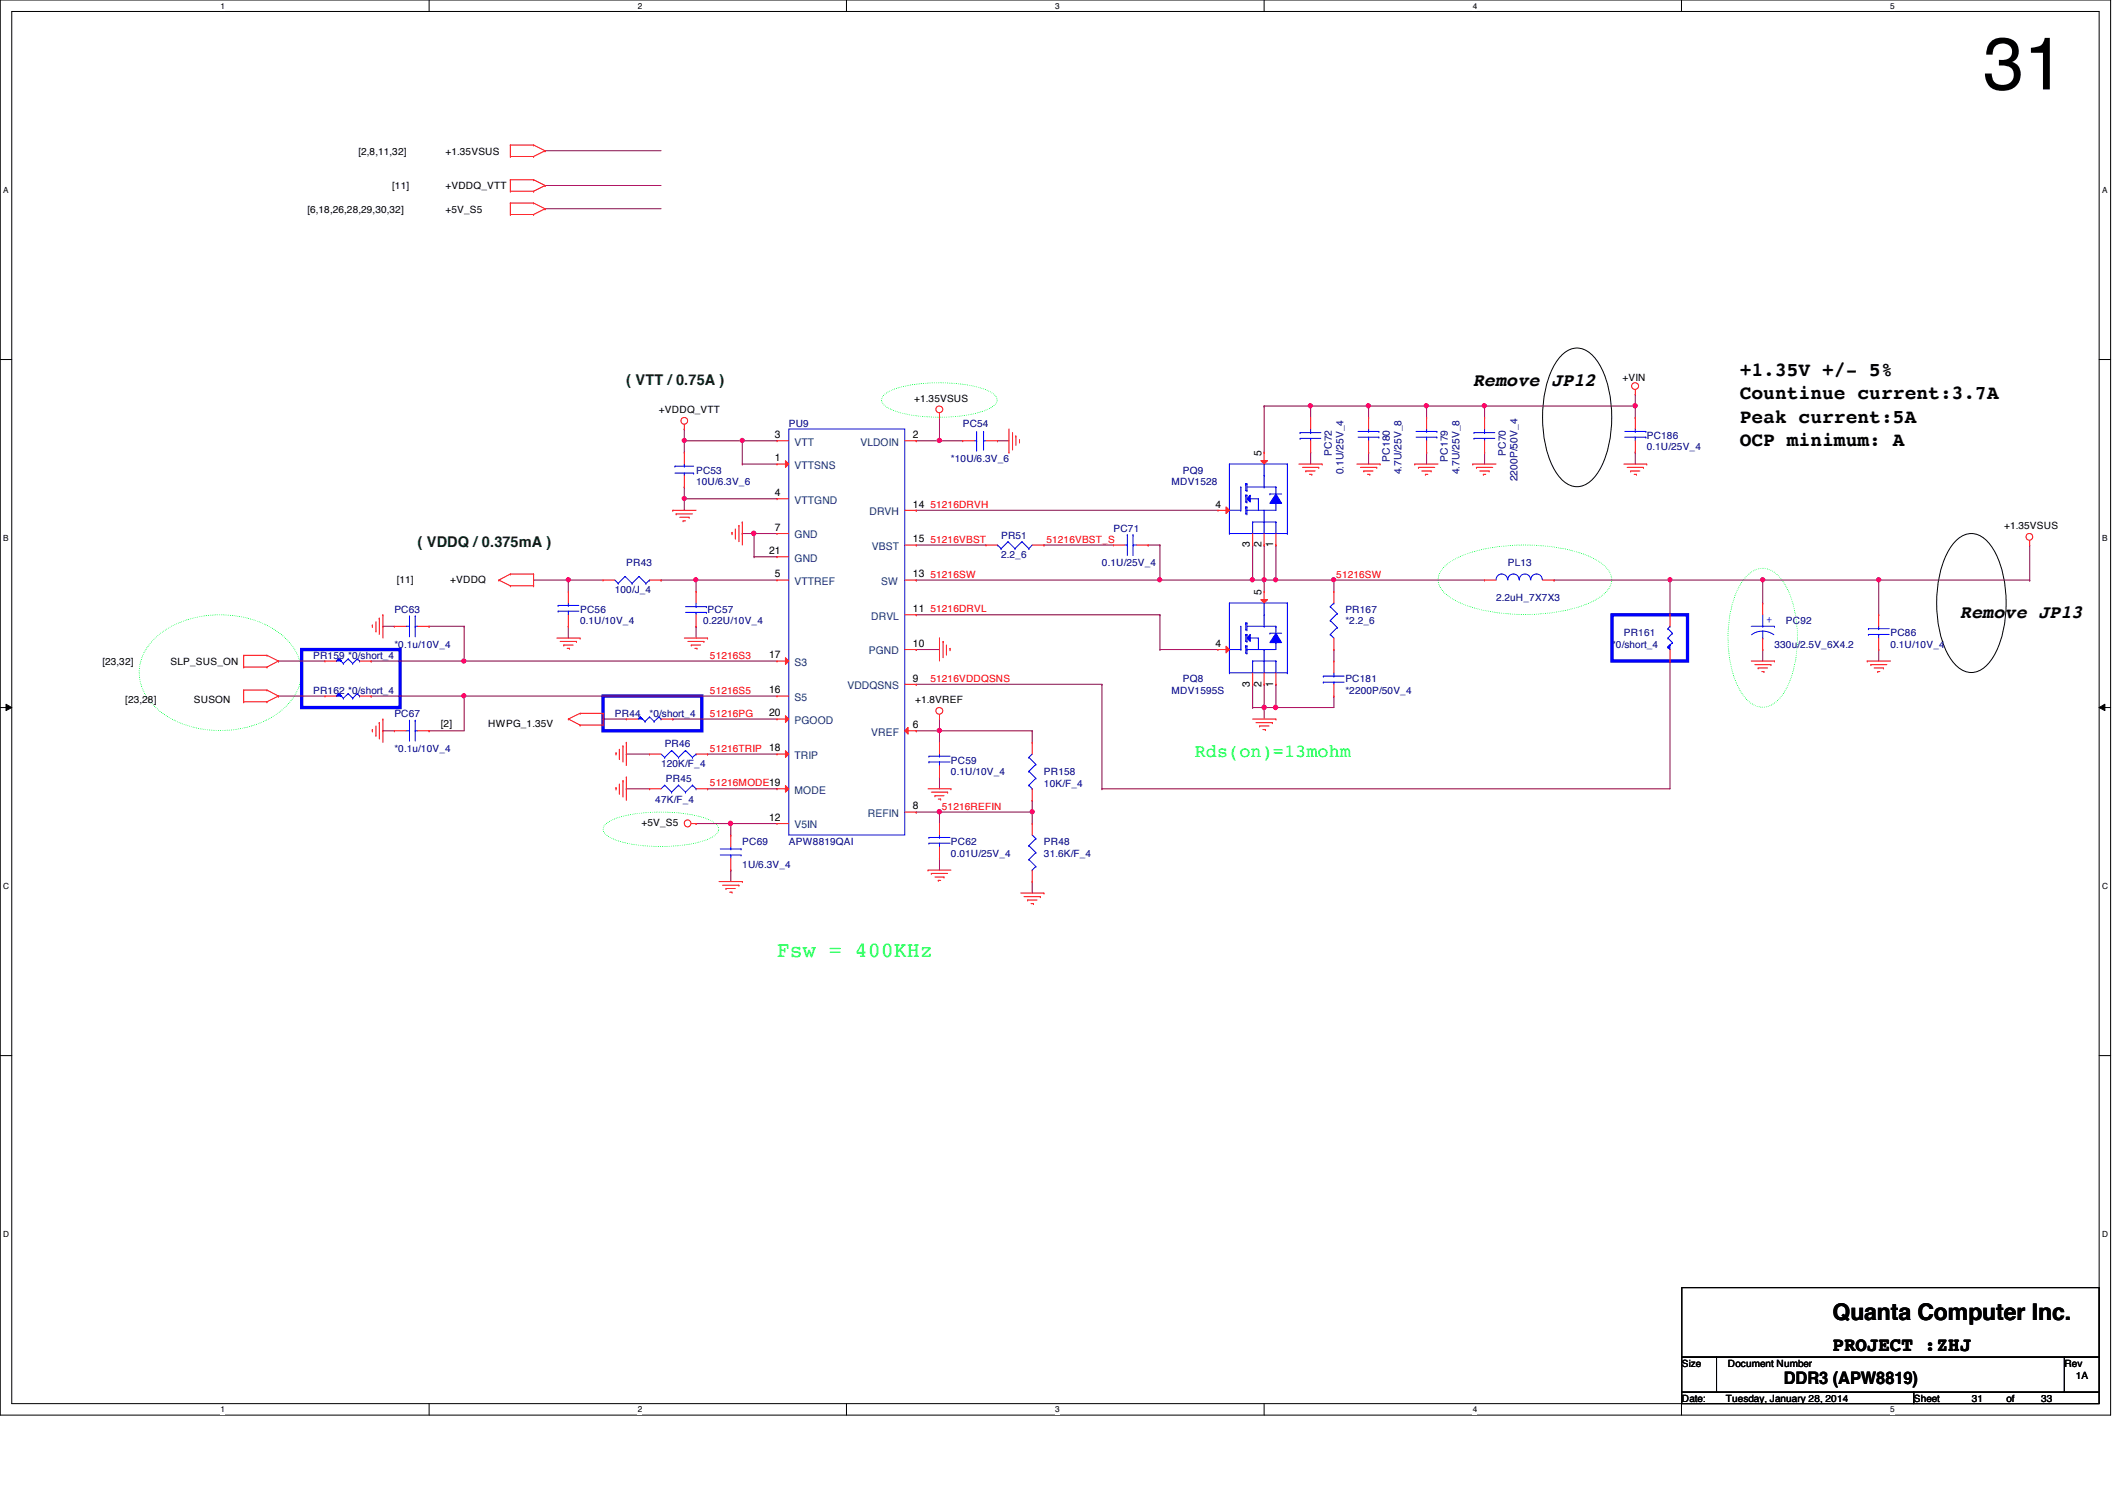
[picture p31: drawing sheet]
<svg xmlns="http://www.w3.org/2000/svg" width="297mm" height="210mm" viewBox="0 0 297 210" stroke-linecap="round" stroke-linejoin="round" font-family="sans-serif">
<defs><g id="words">
<text font-size="10.4" x="278" y="12.5">31</text>
<text font-size="3.2" x="256.9" y="185">Quanta Computer Inc.</text>
<text font-size="3" fill="#00ff40" x="108.9" y="134.1">Fsw = 400KHz</text>
<g font-size="2.8">
<text x="243.9" y="52.7">+1.35V +/- 5%</text>
<text x="243.9" y="56">Countinue current:3.7A</text>
<text x="243.9" y="59.2">Peak current:5A</text>
<text x="243.9" y="62.4">OCP minimum: A</text>
<text x="256.9" y="189.3">PROJECT :ZHJ</text>
</g>
<g font-size="2.6">
<text x="206.5" y="54.1">Remove JP12</text>
<text x="274.7" y="86.7">Remove JP13</text>
</g>
<text font-size="2.6" fill="#00ff40" x="167.5" y="106.1">Rds(on)=13mohm</text>
<text font-size="2.4" x="250.1" y="193.9">DDR3 (APW8819)</text>
<g font-size="2.1" fill="#004000">
<text x="87.8" y="53.9">( VTT / 0.75A )</text>
<text x="58.5" y="76.7">( VDDQ / 0.375mA )</text>
</g>
<g font-size="1.5">
<text x="108.6" y="64.6">1</text>
<text x="108.6" y="61.4">3</text>
<text x="128" y="61.4">2</text>
<text x="176.8" y="63.9" transform="rotate(-90 176.8 63.9)">5</text>
<text x="108.6" y="69.5">4</text>
<text x="128" y="71.1">14</text>
<text x="170.4" y="71.1">4</text>
<text x="107.8" y="77.6">21</text>
<text x="108.6" y="74.4">7</text>
<text x="128" y="76">15</text>
<text x="175.2" y="76.7" transform="rotate(-90 175.2 76.7)">3</text>
<text x="176.8" y="76.7" transform="rotate(-90 176.8 76.7)">2</text>
<text x="178.5" y="76.7" transform="rotate(-90 178.5 76.7)">1</text>
<text x="108.6" y="80.9">5</text>
<text x="128" y="80.9">13</text>
<text x="176.8" y="83.4" transform="rotate(-90 176.8 83.4)">5</text>
<text x="128" y="85.8">11</text>
<text x="107.8" y="92.2">17</text>
<text x="128" y="90.6">10</text>
<text x="128" y="95.5">9</text>
<text x="170.4" y="90.6">4</text>
<text x="107.8" y="100.4">20</text>
<text x="107.8" y="97.2">16</text>
<text x="175.2" y="96.2" transform="rotate(-90 175.2 96.2)">3</text>
<text x="176.8" y="96.2" transform="rotate(-90 176.8 96.2)">2</text>
<text x="178.5" y="96.2" transform="rotate(-90 178.5 96.2)">1</text>
<text x="128" y="102">6</text>
<text x="128" y="113.4">8</text>
<text x="107.8" y="115">12</text>
</g>
<g font-size="1.5" fill="#004080">
<text x="111.4" y="65.7">VTTSNS</text>
<text x="111.4" y="62.4">VTT</text>
<text x="120.6" y="62.4">VLDOIN</text>
<text x="111.4" y="70.6">VTTGND</text>
<text x="111.4" y="75.4">GND</text>
<text x="121.9" y="72.2">DRVH</text>
<text x="122.2" y="77">VBST</text>
<text x="111.4" y="82">VTTREF</text>
<text x="111.4" y="78.7">GND</text>
<text x="123.5" y="82">SW</text>
<text x="122.1" y="86.8">DRVL</text>
<text x="111.4" y="93.3">S3</text>
<text x="121.8" y="91.7">PGND</text>
<text x="111.4" y="101.4">PGOOD</text>
<text x="111.4" y="98.2">S5</text>
<text x="118.8" y="96.6">VDDQSNS</text>
<text x="111.4" y="106.3">TRIP</text>
<text x="122.1" y="103.1">VREF</text>
<text x="111.4" y="111.2">MODE</text>
<text x="111.4" y="116.1">V5IN</text>
<text x="121.7" y="114.5">REFIN</text>
</g>
<g font-size="1.4">
<text x="50.2" y="21.7">[2,8,11,32]</text>
<text x="62.4" y="21.7">+1.35VSUS</text>
<text x="43.1" y="29.8">[6,18,26,28,29,30,32]</text>
<text x="55" y="26.5">[11]</text>
<text x="62.4" y="26.5">+VDDQ_VTT</text>
<text x="62.4" y="29.8">+5V_S5</text>
<text x="227.5" y="53.3">+VIN</text>
<text x="92.4" y="57.9">+VDDQ_VTT</text>
<text x="128.1" y="56.3">+1.35VSUS</text>
<text x="280.9" y="74.2">+1.35VSUS</text>
<text x="55.6" y="81.7">[11]</text>
<text x="63.1" y="81.7">+VDDQ</text>
<text x="14.3" y="93.2">[23,32]</text>
<text x="23.9" y="93.2">SLP_SUS_ON</text>
<text x="17.6" y="98.6">[23,28]</text>
<text x="27.2" y="98.6">SUSON</text>
<text x="61.8" y="101.8">[2]</text>
<text x="68.4" y="101.8">HWPG_1.35V</text>
<text x="128.3" y="98.6">+1.8VREF</text>
<text x="89.9" y="115.8">+5V_S5</text>
<text x="235.8" y="191.5">Size</text>
<text x="242.2" y="191.5">Document Number</text>
<text x="289.4" y="191.5">Rev</text>
<text x="235.8" y="196.4">Date:</text>
<text x="241.9" y="196.4">Tuesday, January 28, 2014</text>
<text x="268.3" y="196.4">Sheet</text>
<text x="276.4" y="196.4">31</text>
<text x="281.3" y="196.4">of</text>
<text x="286.1" y="196.4">33</text>
<text x="291" y="193.2">1A</text>
</g>
<g font-size="1.4" fill="#000080">
<text x="110.6" y="59.9">PU9</text>
<text x="135" y="59.9">PC54</text>
<text x="133.3" y="64.7">*10U/6.3V_6</text>
<text x="186.7" y="63.9" transform="rotate(-90 186.7 63.9)">PC72</text>
<text x="194.8" y="64.7" transform="rotate(-90 194.8 64.7)">PC180</text>
<text x="202.9" y="64.7" transform="rotate(-90 202.9 64.7)">PC179</text>
<text x="211.1" y="63.9" transform="rotate(-90 211.1 63.9)">PC70</text>
<text x="230.8" y="61.5">PC186</text>
<text x="230.8" y="63.1">0.1U/25V_4</text>
<text x="97.6" y="66.4">PC53</text>
<text x="97.6" y="68">10U/6.3V_6</text>
<text x="164.2" y="68">MDV1528</text>
<text x="165.8" y="66.4">PQ9</text>
<text x="188.3" y="66.5" transform="rotate(-90 188.3 66.5)">0.1U/25V_4</text>
<text x="196.5" y="66.5" transform="rotate(-90 196.5 66.5)">4.7U/25V_8</text>
<text x="204.6" y="66.5" transform="rotate(-90 204.6 66.5)">4.7U/25V_8</text>
<text x="212.7" y="67.4" transform="rotate(-90 212.7 67.4)">2200P/50V_4</text>
<text x="140.3" y="75.5">PR51</text>
<text x="156.1" y="74.5">PC71</text>
<text x="86.2" y="83.1">100/J_4</text>
<text x="87.8" y="79.4">PR43</text>
<text x="140.3" y="78.2">2.2_6</text>
<text x="154.5" y="79.4">0.1U/25V_4</text>
<text x="211.4" y="79.4">PL13</text>
<text x="55.3" y="85.9">PC63</text>
<text x="81.3" y="85.9">PC56</text>
<text x="81.3" y="87.5">0.1U/10V_4</text>
<text x="98.5" y="87.5">0.22U/10V_4</text>
<text x="99.2" y="85.9">PC57</text>
<text x="188.6" y="85.9">PR167</text>
<text x="188.6" y="87.5">*2.2_6</text>
<text x="209.7" y="84.2">2.2uH_7X7X3</text>
<text x="227.6" y="89.1">PR161</text>
<text x="250.4" y="87.5">PC92</text>
<text x="265" y="89.1">PC86</text>
<text x="43.9" y="92.4">PR159 *0/short_4</text>
<text x="55.3" y="90.8">*0.1u/10V_4</text>
<text x="165.8" y="95.6">PQ8</text>
<text x="188.6" y="95.6">PC181</text>
<text x="226" y="90.8">*0/short_4</text>
<text x="248.7" y="90.8">330u/2.5V_6X4.2</text>
<text x="265" y="90.8">0.1U/10V_4</text>
<text x="43.9" y="97.2">PR162 *0/short_4</text>
<text x="55.3" y="100.5">PC67</text>
<text x="86.2" y="100.5">PR44</text>
<text x="91.1" y="100.5">*0/short_4</text>
<text x="164.2" y="97.2">MDV1595S</text>
<text x="188.6" y="97.2">*2200P/50V_4</text>
<text x="55.3" y="105.4">*0.1u/10V_4</text>
<text x="92.7" y="107.5">120K/F_4</text>
<text x="93.2" y="104.7">PR46</text>
<text x="133.3" y="107">PC59</text>
<text x="91.9" y="112.5">47K/F_4</text>
<text x="93.3" y="109.6">PR45</text>
<text x="133.3" y="108.6">0.1U/10V_4</text>
<text x="146.3" y="108.6">PR158</text>
<text x="146.3" y="110.2">10K/F_4</text>
<text x="104.1" y="118.4">PC69</text>
<text x="110.6" y="118.4">APW8819QAI</text>
<text x="133.3" y="118.4">PC62</text>
<text x="146.3" y="118.4">PR48</text>
<text x="104.1" y="121.6">1U/6.3V_4</text>
<text x="133.3" y="120">0.01U/25V_4</text>
<text x="146.3" y="120">31.6K/F_4</text>
</g>
<g font-size="1.4" fill="#f00">
<text x="130.4" y="71.2">51216DRVH</text>
<text x="130.4" y="76">51216VBST</text>
<text x="146.7" y="76">51216VBST_S</text>
<text x="130.4" y="80.9">51216SW</text>
<text x="187.3" y="80.9">51216SW</text>
<text x="130.4" y="85.8">51216DRVL</text>
<text x="99.5" y="92.3">51216S3</text>
<text x="130.4" y="95.5">51216VDDQSNS</text>
<text x="99.5" y="97.2">51216S5</text>
<text x="99.5" y="100.4">51216PG</text>
<text x="99.5" y="105.3">51216TRIP 18</text>
<text x="99.5" y="110.2">51216MODE19</text>
<text x="132" y="113.5">51216REFIN</text>
</g>
<text font-size="1.4" fill="#00f" x="247.6" y="87.3">+</text>
<g font-size="1.2">
<text x="30.9" y="1.2">1</text>
<text x="89.4" y="1.2">2</text>
<text x="147.9" y="1.2">3</text>
<text x="206.5" y="1.2">4</text>
<text x="265" y="1.2">5</text>
<text x=".5" y="27.1">A</text>
<text x="294.7" y="27.1">A</text>
<text x=".5" y="75.8">B</text>
<text x="294.7" y="75.8">B</text>
<text x=".5" y="124.6">C</text>
<text x="294.7" y="124.6">C</text>
<text x=".5" y="173.4">D</text>
<text x="294.7" y="173.4">D</text>
<text x="30.9" y="197.9">1</text>
<text x="89.4" y="197.9">2</text>
<text x="147.9" y="197.9">3</text>
<text x="206.5" y="197.9">4</text>
<text x="265" y="197.9">5</text>
</g>
</g></defs>
<path d="M0 0h295.9v198.3h-295.9zM1.6 1.6h292.7v195.1h-292.7z" fill="none" stroke="#000" stroke-width=".14"/>
<g fill="#fff">
<path d="M30.9 .2h.6v1.3h-.6z"/>
<path d="M30.9 196.8h.6v1.4h-.6z"/>
</g>
<path d="M60.2 0v1.6M60.2 196.7v1.6" fill="none" stroke="#000" stroke-width=".14"/>
<g fill="#fff">
<path d="M89.4 .2h.6v1.3h-.6z"/>
<path d="M89.4 196.8h.6v1.4h-.6z"/>
</g>
<path d="M118.7 0v1.6M118.7 196.7v1.6" fill="none" stroke="#000" stroke-width=".14"/>
<g fill="#fff">
<path d="M147.9 .2h.6v1.3h-.6z"/>
<path d="M147.9 196.8h.6v1.4h-.6z"/>
</g>
<path d="M177.2 0v1.6M177.2 196.7v1.6" fill="none" stroke="#000" stroke-width=".14"/>
<g fill="#fff">
<path d="M206.5 .2h.5v1.3h-.5z"/>
<path d="M206.5 196.8h.5v1.4h-.5z"/>
</g>
<path d="M235.7 0v1.6M235.7 196.7v1.6" fill="none" stroke="#000" stroke-width=".14"/>
<g fill="#fff">
<path d="M265 .2h.6v1.3h-.6z"/>
<path d="M265 196.8h.6v1.4h-.6z"/>
<path d="M.5 26h.7v1.3h-.7z"/>
<path d="M294.7 26h.7v1.3h-.7z"/>
<path d="M.5 74.8h.7v1.3h-.7z"/>
<path d="M294.7 74.8h.7v1.3h-.7z"/>
</g>
<path d="M0 50.4h1.6M294.3 50.4h1.6" fill="none" stroke="#000" stroke-width=".14"/>
<g fill="#fff">
<path d="M.5 123.5h.8v1.3h-.8z"/>
<path d="M294.7 123.5h.8v1.3h-.8z"/>
</g>
<path d="M0 99.1h1.6M.8 98.7l.8 .4-.8 .5zM294.3 99.1h1.6M294.3 99.1l.8-.4v.9z" fill="none" stroke="#000" stroke-width=".14"/>
<path d="M.8 98.7l.8 .4-.8 .5zM294.3 99.1l.8-.4v.9z" fill="#000"/>
<g fill="#fff">
<path d="M.5 172.3h.8v1.3h-.8z"/>
<path d="M294.7 172.3h.8v1.3h-.8z"/>
</g>
<path d="M219 49.7a2.77 2.77 0 0 1 4.1 0 10.5 10.5 0 0 1 2.6 6 16.6 16.6 0 0 1-1.5 10.1 4.2 4.2 0 0 1-3.1 2.4 3.4 3.4 0 0 1-2.7-1.6 15 15 0 0 1-2.1-9.6 12.9 12.9 0 0 1 2.1-6.7zM274.3 75.7a2.78 2.78 0 0 1 4.1 0 10.6 10.6 0 0 1 2.6 6 16.6 16.6 0 0 1-1.5 10.1 4.2 4.2 0 0 1-3.2 2.4 3.4 3.4 0 0 1-2.6-1.5 14.9 14.9 0 0 1-2.2-9.6 12.9 12.9 0 0 1 2.2-6.8zM0 147.9h1.6M294.3 147.9h1.6" fill="none" stroke="#000" stroke-width=".14"/>
<path d="M124 55.3a10 10 0 0 1 5.1-1.5 21.8 21.8 0 0 1 9.1 .8 2.01 2.01 0 0 1 1.6 1.4 2.03 2.03 0 0 1-1.6 1.5 22 22 0 0 1-13.1 0 2.02 2.02 0 0 1-1.5-1.5l.1-.3zM202.5 79.3a12.9 12.9 0 0 1 6.5-2.6 27.4 27.4 0 0 1 13.4 1.1 6.8 6.8 0 0 1 3.1 2.1 2.27 2.27 0 0 1-.5 3.2 13.1 13.1 0 0 1-6.5 2.6 27 27 0 0 1-13.4-1 6 6 0 0 1-3.4-2.8 2.4 2.4 0 0 1 .8-2.6zM21.5 89.6a13.9 13.9 0 0 1 12.2-3.2 11 11 0 0 1 7.8 4.9 6.2 6.2 0 0 1-1.3 7.6 13.9 13.9 0 0 1-12.1 3.2 10.9 10.9 0 0 1-7.8-4.9 6.2 6.2 0 0 1 1.2-7.6zM245 80.5a2.78 2.78 0 0 1 4.1 0 10.6 10.6 0 0 1 2.7 6.1 16.6 16.6 0 0 1-1.5 10.1 4.2 4.2 0 0 1-3.2 2.4 3.4 3.4 0 0 1-2.7-1.6 14.9 14.9 0 0 1-2.1-9.6 12.9 12.9 0 0 1 2.1-6.7zM84.9 115.4a10 10 0 0 1 5.2-1.5 21.8 21.8 0 0 1 9.1 .9 2.01 2.01 0 0 1 1.5 1.4 2.03 2.03 0 0 1-1.5 1.4 22 22 0 0 1-13.1 0 2.02 2.02 0 0 1-1.6-1.4l.1-.4z" fill="none" stroke="#00ff40" stroke-width=".14" stroke-dasharray="0 .3"/>
<path d="M42.3 91h13.8v8.1h-13.8zM84.5 97.5h13.9v4.9h-13.9zM226 86.1h10.6v6.5h-10.6z" fill="none" stroke="#00f" stroke-width=".47"/>
<path d="M162.6 81.3h13M162.6 81.3h.1" fill="none" stroke="#800040" stroke-width=".14"/>
<circle cx="175.6" cy="81.2" r=".3" fill="#f0f"/>
<circle cx="175.6" cy="81.2" r=".3" fill="none" stroke="#f0f" stroke-width=".14"/>
<g fill="none" stroke="#800040" stroke-width=".14">
<path d="M104.1 65h4.8M104.1 65h.1M104.1 61.8h.1M104.1 61.8v3.2M131.7 61.8h.1M131.7 61.8h3.3M234.1 81.3h.1M234.1 92.6h.1M234.1 92.6v17.9h-79.6M234.1 81.3v4.8M154.5 110.5h.1M102.4 121.9h.1"/>
<path d="M102.4 121.9v1.6"/>
</g>
<circle cx="104.1" cy="61.7" r=".3" fill="#f0f"/>
<circle cx="104.1" cy="61.7" r=".3" fill="none" stroke="#f0f" stroke-width=".14"/>
<path d="M95.9 61.8h.1M95.9 61.8h8.2" fill="none" stroke="#800040" stroke-width=".14"/>
<circle cx="95.9" cy="61.7" r=".3" fill="#f0f"/>
<circle cx="95.9" cy="61.7" r=".3" fill="none" stroke="#f0f" stroke-width=".14"/>
<path d="M131.7 58.5h.1M131.7 58.5v3.3M95.9 61.8h.1M95.9 69.9h.1M95.9 68.2h.1M95.9 61.8v1.6M95.9 68.2v3.3M105.7 74.8h3.2M105.7 74.8h.1" fill="none" stroke="#800040" stroke-width=".14"/>
<circle cx="95.9" cy="69.8" r=".3" fill="#f0f"/>
<circle cx="95.9" cy="69.8" r=".3" fill="none" stroke="#f0f" stroke-width=".14"/>
<path d="M104.1 61.8h4.8M104.1 74.8h1.6M104.1 61.8h.1M104.1 74.8h.1M105.7 78h3.2M105.7 78h.1M160.9 76.4h1.7M160.9 76.4h.1M162.6 76.4h.1M162.6 76.4v4.9h-34.2M128.4 81.3h.1" fill="none" stroke="#800040" stroke-width=".14"/>
<circle cx="162.6" cy="81.2" r=".3" fill="#f0f"/>
<circle cx="162.6" cy="81.2" r=".3" fill="none" stroke="#f0f" stroke-width=".14"/>
<path d="M128.4 61.8h3.3M128.4 61.8h.1M97.6 81.3h.1M97.6 81.3h11.3M99.2 105.7h.1M99.2 105.7h9.7" fill="none" stroke="#800040" stroke-width=".14"/>
<circle cx="131.7" cy="61.7" r=".31" fill="#f0f"/>
<circle cx="131.7" cy="61.7" r=".31" fill="none" stroke="#f0f" stroke-width=".14"/>
<path d="M247.1 81.3h16.3M263.4 81.3h.1M87.8 105.7h.1M87.8 105.7h3.3" fill="none" stroke="#800040" stroke-width=".14"/>
<circle cx="247.1" cy="81.2" r=".3" fill="#f0f"/>
<circle cx="247.1" cy="81.2" r=".3" fill="none" stroke="#f0f" stroke-width=".14"/>
<circle cx="263.4" cy="81.2" r=".3" fill="#f0f"/>
<circle cx="263.4" cy="81.2" r=".3" fill="none" stroke="#f0f" stroke-width=".14"/>
<path d="M139.8 61.8h1.6M139.8 61.8h.1M97.6 87.8h.1M97.6 81.3h.1M97.6 81.3v1.6M97.6 87.8v1.6M177.2 99.1h.1M177.2 99.1v1.7M247.1 81.3h.1M247.1 81.3v3.2" fill="none" stroke="#800040" stroke-width=".14"/>
<circle cx="177.2" cy="99.1" r=".31" fill="#f0f"/>
<circle cx="177.2" cy="99.1" r=".31" fill="none" stroke="#f0f" stroke-width=".14"/>
<path d="M105.7 74.8h.1M105.7 74.8v3.2M128.4 91h3.3M128.4 86.1h34.2M128.4 86.1h.1M128.4 91h.1M187 97.5h.1M187 97.5v1.6" fill="none" stroke="#800040" stroke-width=".14"/>
<circle cx="105.7" cy="74.7" r=".31" fill="#f0f"/>
<circle cx="105.7" cy="74.7" r=".31" fill="none" stroke="#f0f" stroke-width=".14"/>
<g fill="none" stroke="#800040" stroke-width=".14">
<path d="M95.9 69.9h13M95.9 69.9h.1M128.4 76.4h.1M128.4 76.4h9.8M128.4 95.9h26.1M128.4 95.9h.1M154.5 95.9h.1M154.5 95.9v14.6M187 81.3h.1M187 81.3v1.6M99.2 110.5h.1M99.2 110.5h9.7"/>
<path d="M102.4 115.4h6.5M102.4 115.4h.1M102.4 115.4v1.6M128.4 102.4h3.3M128.4 102.4h.1M131.7 108.9h.1M131.7 102.4h.1M131.7 102.4v1.6M131.7 108.9v1.6"/>
</g>
<circle cx="131.7" cy="102.4" r=".31" fill="#f0f"/>
<circle cx="131.7" cy="102.4" r=".31" fill="none" stroke="#f0f" stroke-width=".14"/>
<path d="M131.7 102.4h13M131.7 100.8h.1M131.7 102.4h.1M131.7 100.8v1.6M144.7 102.4h.1M144.7 112.1h.1M144.7 102.4v1.6M144.7 112.1v1.7" fill="none" stroke="#800040" stroke-width=".14"/>
<circle cx="144.7" cy="113.7" r=".3" fill="#f0f"/>
<circle cx="144.7" cy="113.7" r=".3" fill="none" stroke="#f0f" stroke-width=".14"/>
<path d="M187 91h.1M187 91v1.6M87.8 110.5h.1M87.8 110.5h3.3M97.6 115.4h.1M97.6 115.4h4.8M131.7 113.8h13M131.7 113.8h.1M144.7 113.8h.1M144.7 113.8v1.6M144.7 123.5h.1M144.7 123.5v1.6" fill="none" stroke="#800040" stroke-width=".14"/>
<circle cx="102.4" cy="115.4" r=".31" fill="#f0f"/>
<circle cx="102.4" cy="115.4" r=".31" fill="none" stroke="#f0f" stroke-width=".14"/>
<path d="M146.3 76.4h9.8M146.3 76.4h.1M128.4 113.8h3.3M128.4 113.8h.1M131.7 113.8h.1M131.7 113.8v1.6M131.7 120.3h.1M131.7 120.3v1.6" fill="none" stroke="#800040" stroke-width=".14"/>
<circle cx="131.7" cy="113.7" r=".31" fill="#f0f"/>
<circle cx="131.7" cy="113.7" r=".31" fill="none" stroke="#f0f" stroke-width=".14"/>
<g fill="none" stroke="#800040" stroke-width=".14">
<path d="M183.7 56.9h.1M183.7 56.9v1.6M191.9 56.9h.1M191.9 56.9h16.2M200 56.9h.1M200 56.9v1.6M208.1 56.9h.1M208.1 56.9v1.6M183.7 63.4h.1M183.7 63.4v1.6M191.9 63.4h.1M191.9 63.4v1.6"/>
<path d="M200 63.4h.1M200 63.4v1.6M208.1 63.4h.1M208.1 63.4v1.6"/>
</g>
<circle cx="199.9" cy="56.8" r=".3" fill="#f0f"/>
<circle cx="199.9" cy="56.8" r=".3" fill="none" stroke="#f0f" stroke-width=".14"/>
<path d="M183.7 56.9h8.2M183.7 56.9h.1M191.9 56.9h.1M191.9 56.9v1.6" fill="none" stroke="#800040" stroke-width=".14"/>
<circle cx="191.8" cy="56.8" r=".3" fill="#f0f"/>
<circle cx="191.8" cy="56.8" r=".3" fill="none" stroke="#f0f" stroke-width=".14"/>
<circle cx="183.7" cy="56.8" r=".3" fill="#f0f"/>
<circle cx="183.7" cy="56.8" r=".3" fill="none" stroke="#f0f" stroke-width=".14"/>
<g fill="none" stroke="#800040" stroke-width=".14">
<path d="M76.4 21.1h.1M76.4 21.1h16.3M177.2 56.9h.1M177.2 56.9h6.5M95.9 60.1h.1M95.9 60.1v1.7M178.9 76.4h.1M178.9 76.4v4.9M74.8 81.3h.1M74.8 81.3h4.9M79.7 87.8h.1M79.7 87.8v1.6"/>
<path d="M162.6 91h.1M162.6 86.1h.1M162.6 86.1v4.9M162.6 91h8.1M175.6 81.3h1.6M175.6 95.9h.1M175.6 99.1h.1M175.6 81.3h.1M175.6 95.9v3.2M177.2 95.9h.1M177.2 95.9v3.2h-1.6M178.9 95.9h.1"/>
<path d="M178.9 95.9v3.2"/>
</g>
<circle cx="79.7" cy="81.2" r=".3" fill="#f0f"/>
<circle cx="79.7" cy="81.2" r=".3" fill="none" stroke="#f0f" stroke-width=".14"/>
<path d="M79.7 81.3h.1M79.7 81.3v1.6M79.7 81.3h4.8M92.7 81.3h4.9M92.7 81.3h.1" fill="none" stroke="#800040" stroke-width=".14"/>
<circle cx="97.5" cy="81.2" r=".3" fill="#f0f"/>
<circle cx="97.5" cy="81.2" r=".3" fill="none" stroke="#f0f" stroke-width=".14"/>
<path d="M39 92.6h.1M39 97.5h.1M39 92.6h6.5M39 97.5h6.5M65.1 97.5h43.8M65.1 97.5h.1M217.8 81.3h.1M217.8 81.3h16.3M84.5 100.8h.1M84.5 100.8h3.3M94.3 100.8h14.6M94.3 100.8h.1" fill="none" stroke="#800040" stroke-width=".14"/>
<circle cx="234.1" cy="81.2" r=".3" fill="#f0f"/>
<circle cx="234.1" cy="81.2" r=".3" fill="none" stroke="#f0f" stroke-width=".14"/>
<path d="M65.1 92.6h43.8M65.1 92.6h.1M187 81.3h.1M187 81.3h21.1" fill="none" stroke="#800040" stroke-width=".14"/>
<circle cx="65" cy="92.6" r=".3" fill="#f0f"/>
<circle cx="65" cy="92.6" r=".3" fill="none" stroke="#f0f" stroke-width=".14"/>
<path d="M177.2 56.9h.1M177.2 56.9v6.5M128.4 71.5h.1M128.4 71.5h42.3M175.6 76.4h.1M175.6 76.4v4.9M177.2 76.4h.1M177.2 76.4v6.5M177.2 81.3h.1M178.9 81.3h.1M178.9 81.3h8.1" fill="none" stroke="#800040" stroke-width=".14"/>
<circle cx="186.9" cy="81.2" r=".3" fill="#f0f"/>
<circle cx="186.9" cy="81.2" r=".3" fill="none" stroke="#f0f" stroke-width=".14"/>
<circle cx="178.8" cy="81.2" r=".3" fill="#f0f"/>
<circle cx="178.8" cy="81.2" r=".3" fill="none" stroke="#f0f" stroke-width=".14"/>
<path d="M177.2 81.3h1.7M177.2 81.3h.1" fill="none" stroke="#800040" stroke-width=".14"/>
<circle cx="177.2" cy="81.2" r=".3" fill="#f0f"/>
<circle cx="177.2" cy="81.2" r=".3" fill="none" stroke="#f0f" stroke-width=".14"/>
<path d="M178.9 99.1h.1M178.9 99.1h8.1" fill="none" stroke="#800040" stroke-width=".14"/>
<circle cx="178.8" cy="99.1" r=".31" fill="#f0f"/>
<circle cx="178.8" cy="99.1" r=".31" fill="none" stroke="#f0f" stroke-width=".14"/>
<path d="M229.2 63.4h.1M229.2 63.4v1.6M65.1 97.5h.1M65.1 97.5v4.9M177.2 99.1h1.7M177.2 99.1h.1M234.1 81.3h.1M234.1 81.3h13M247.1 91h.1M247.1 91v1.6M263.4 91h.1M263.4 91v1.6" fill="none" stroke="#800040" stroke-width=".14"/>
<circle cx="65" cy="97.5" r=".3" fill="#f0f"/>
<circle cx="65" cy="97.5" r=".3" fill="none" stroke="#f0f" stroke-width=".14"/>
<g fill="none" stroke="#800040" stroke-width=".14">
<path d="M76.4 26h.1M76.4 29.3h.1M76.4 26h16.3M76.4 29.3h16.3M208.1 56.9h21.1M229.2 56.9h.1M229.2 55.2v1.7M284.5 76.4v4.9M52 97.5h.1M52 92.6h.1M52 97.5h13.1M53.7 87.8h1.6"/>
<path d="M53.7 87.8h.1M60.2 87.8h4.9M60.2 87.8h.1M65.1 87.8h.1M65.1 87.8v4.8h-13.1M263.4 86.1h.1M284.5 81.3h-21.1v4.8M284.5 81.3h.1M53.7 102.4h1.6M53.7 102.4h.1M60.2 102.4h4.9M60.2 102.4h.1"/>
</g>
<circle cx="208.1" cy="56.8" r=".3" fill="#f0f"/>
<circle cx="208.1" cy="56.8" r=".3" fill="none" stroke="#f0f" stroke-width=".14"/>
<circle cx="229.2" cy="56.8" r=".31" fill="#f0f"/>
<circle cx="229.2" cy="56.8" r=".31" fill="none" stroke="#f0f" stroke-width=".14"/>
<path d="M229.2 58.5h.1M229.2 56.9v1.6" fill="none" stroke="#800040" stroke-width=".14"/>
<g fill="none" stroke="#f00" stroke-width=".14">
<path d="M71.5 21.9h3.3M71.5 26.8h3.3M71.5 30.1h3.3M71.5 21.9h.1M71.5 20.3h.1M71.5 26.8h.1M71.5 25.2h.1M71.5 30.1h.1M71.5 28.4h.1M71.5 20.3h3.3M71.5 20.3v1.6M71.5 25.2v1.6"/>
<path d="M71.5 28.4v1.7M71.5 25.2h3.3M71.5 28.4h3.3M74.8 20.3h.1M74.8 21.9h.1M74.8 25.2h.1M74.8 26.8h.1M74.8 28.4h.1M74.8 30.1h.1M74.8 20.3l1.6 .8M74.8 25.2l1.6 .8M74.8 28.4l1.6 .9"/>
<path d="M76.4 21.1h.1M76.4 26h.1M76.4 29.3h.1M76.4 21.1l-1.6 .8M76.4 26l-1.6 .8M76.4 29.3l-1.6 .8M95.9 59.5v.6M131.7 58.5h.1M131.7 57.9v.6M229.2 55.2h.1M229.2 54.6v.6M94.3 71.5h3.3"/>
<path d="M94.3 71.5h.1M94.8 72h2.3M94.8 72h.1M95.3 72.5h1.3M95.8 73h.1M95.8 73h.3M95.9 60.1h.1M96.6 72.5h.1M102.6 74.6h.1M102.6 74.6v.3M103.1 75.4h.1M103.1 74.1v1.3"/>
<path d="M103.6 73.6h.1M103.6 73.6v2.3M104.1 73.2h.1M104.1 73.2v3.2M126.8 76.4h1.6M128.4 76.4h.1M141.4 63.4h.1M141.4 60.1v3.3M141.9 62.9h.1M141.9 60.6v2.3M142.4 61.1h.1M142.4 61.1v1.3"/>
<path d="M142.9 61.9h.1M142.9 61.6v.3M182.1 65h3.2M182.6 65.5h2.3M183 66h1.4M183 66h.1M183.6 66.5h.3M183.9 66.5h.1M184.9 65.5h.1M185.3 65h.1M190.2 65h3.3M190.7 65.5h2.3"/>
<path d="M191.2 66h1.3M191.2 66h.1M191.7 66.5h.3M192 66.5h.1M193 65.5h.1M193.5 65h.1M198.3 65h3.3M198.3 65h.1M198.8 65.5h.1M198.8 65.5h2.3M199.3 66h1.3M199.8 66.5h.1"/>
<path d="M199.8 66.5h.3M200.6 66h.1M206.5 65h3.2M206.5 65h.1M207 65.5h2.3M207 65.5h.1M207.4 66h1.3M207.9 66.5h.4M207.9 66.5h.1M208.7 66h.1M227.6 65h3.2M228.1 65.5h2.3"/>
<path d="M228.6 66h1.3M228.6 66h.1M229.1 66.5h.3M229.4 66.5h.1M230.4 65.5h.1M230.8 65h.1M284.5 76.4h.1M284.5 75.7v.7M34.2 98.3h3.2M34.2 93.5h3.2M34.2 98.3h.1M34.2 96.7h.1"/>
<path d="M34.2 93.5h.1M34.2 91.8h.1M34.2 91.8v1.7M34.2 96.7v1.6M34.2 96.7h3.2M34.2 91.8h3.2M37.4 98.3h.1M37.4 96.7h.1M37.4 93.5h.1M37.4 91.8h.1M37.4 96.7l1.6 .8M37.4 91.8l1.6 .8"/>
<path d="M39 97.5h.1M39 92.6h.1M39 97.5l-1.6 .8M39 92.6l-1.6 .9M52.2 87.6h.1M52.2 87.6v.3M52.7 88.4h.1M52.7 87.1v1.3M53.2 86.6h.1M53.2 86.6v2.3M53.7 86.1h.1M53.7 86.1v3.3"/>
<path d="M69.9 81.3h.1M69.9 81.3l1.6 .8M71.5 80.4l-1.6 .9M71.5 82.1h3.3M71.5 82.1h.1M71.5 80.4h.1M71.5 80.4h3.3M74.8 80.4h.1M74.8 82.1h.1M74.8 80.4v1.7M78.1 89.4h3.2M78.5 89.9h2.3"/>
<path d="M79 90.4h.1M79 90.4h1.3M79.5 90.8h.3M79.8 90.8h.1M80.8 89.9h.1M81.3 99.9l-1.6 .9M81.3 99.9h.1M81.3 89.4h.1M81.3 99.9h3.2M84.5 99.9h.1M84.5 99.9v1.7M95.9 89.4h3.3"/>
<path d="M96.4 89.9h2.3M96.9 90.4h.1M96.9 90.4h1.3M97.4 90.8h.3M97.7 90.8h.1M98.7 89.9h.1M99.2 89.4h.1M126.8 86.1h1.6M128.4 86.1h.1M131.7 89.4h.1M131.7 89.4v3.2M132.2 89.9h.1"/>
<path d="M132.2 89.9v2.3M132.7 91.7h.1M132.7 90.4v1.3M133.2 90.8h.1M133.2 90.8v.4M245.5 92.6h3.2M246 93.1h2.2M246.5 93.6h.1M246.5 93.6h1.3M247 94.1h.3M247.3 94.1h.1M248.2 93.1h.1"/>
<path d="M248.7 92.6h.1M261.7 92.6h.1M261.7 92.6h3.3M262.3 93.1h.1M262.3 93.1h2.2M262.7 93.6h1.3M263.2 94.1h.1M263.2 94.1h.3M264 93.6h.1M52.2 102.2h.1M52.2 102.2v.4M52.7 103h.1"/>
<path d="M52.7 101.7v1.3M53.2 101.3h.1M53.2 101.3v2.2M53.7 100.8h.1M53.7 100.8v3.2M79.7 100.8h.1M79.7 100.8l1.6 .8M81.3 101.6h3.2M81.3 101.6h.1M84.5 101.6h.1M86.4 110.4h.1M86.4 105.5h.1"/>
<path d="M86.4 105.5v.3M86.4 110.4v.3M86.8 111.2h.1M86.8 106.3h.1M86.8 105v1.3M86.8 109.9v1.3M87.3 109.4h.1M87.3 104.5h.1M87.3 104.5v2.3M87.3 109.4v2.3M87.8 108.9h.1M87.8 104h.1"/>
<path d="M87.8 104v3.3M87.8 108.9v3.2M91.1 110.5h1.6M91.1 110.5h.1M96.9 115.4h.7M97.6 115.4h.1M97.6 110.5h1.6M99.2 110.5h.1M108.9 115.4h1.7M108.9 115.4h.1M126.8 113.8h1.6M128.4 113.8h.1"/>
<path d="M130.1 110.5h3.2M130.6 111h2.2M131.1 111.5h.1M131.1 111.5h1.2M131.5 112h.4M131.7 100.8h.1M131.7 100.1v.7M131.9 112h.1M132.8 111h.1M133.3 110.5h.1M175.6 100.8h3.3M176.1 101.3h2.2"/>
<path d="M176.6 101.7h.1M176.6 101.7h1.3M177 102.2h.4M177.4 102.2h.1M178.3 101.3h.1M178.9 100.8h.1M100.8 123.5h3.3M101.3 124h2.3M101.8 124.5h.1M101.8 124.5h1.3M102.3 125h.3M102.6 125h.1"/>
<path d="M103.6 124h.1M104.1 123.5h.1M130.1 121.9h3.2M130.1 121.9h.1M130.6 122.4h.1M130.6 122.4h2.2M131.1 122.9h1.2M131.5 123.4h.4M131.5 123.4h.1M132.3 122.9h.1M143.1 125.1h3.2M143.5 125.6h2.3"/>
<path d="M144.1 126.1h.1M144.1 126.1h1.3M144.5 126.6h.4M144.9 126.6h.1M145.8 125.6h.1M146.3 125.1h.1"/>
<circle cx="95.9" cy="59" r=".47"/>
<circle cx="131.7" cy="57.4" r=".48"/>
<circle cx="229.2" cy="54.1" r=".48"/>
<circle cx="284.5" cy="75.2" r=".47"/>
<circle cx="131.7" cy="99.6" r=".48"/>
<circle cx="96.4" cy="115.4" r=".48"/>
</g>
<path d="M235.8 180.4h58.5v9.8h-58.5zM235.8 190.2h4.8v4.9h-4.8zM235.8 195.1h32.5v1.6h-32.5zM240.6 190.2h48.8v4.9h-48.8zM268.3 195.1h26v1.6h-26zM289.4 190.2h4.9v4.9h-4.9z" fill="none" stroke="#000" stroke-width=".14"/>
<g fill="none" stroke="#00f" stroke-width=".14">
<path d="M110.6 60.1h16.2v56.9h-16.2zM93.2 110l-.5 .5M93.2 110h.1M93.2 110l.9 1M94.1 111h.1M95.1 110l-1 1M95.1 110h.1M95.1 110l1 1M96.1 111h.1M97.1 110h.1M97.1 110l.5 .5M97.1 110l-1 1"/>
<path d="M97.6 110.5h.1"/>
</g>
<path d="M126.8 102.4l.5-.5v1z" fill="#f00"/>
<path d="M126.8 91h1.6M128.4 91h.1M126.8 102.4l.5-.5v1zM126.8 102.4h1.6M128.4 102.4h.1" fill="none" stroke="#f00" stroke-width=".14"/>
<path d="M110.1 105.2l.5 .5-.5 .4z" fill="#f00"/>
<path d="M108.9 105.7h1.7M108.9 105.7h.1M110.1 105.2l.5 .5-.5 .4z" fill="none" stroke="#f00" stroke-width=".14"/>
<path d="M110.1 92.2l.5 .4-.5 .5z" fill="#f00"/>
<path d="M108.9 92.6h1.7M108.9 92.6h.1M110.1 92.2l.5 .4-.5 .5z" fill="none" stroke="#f00" stroke-width=".14"/>
<path d="M110.1 110.1l.5 .4-.5 .5z" fill="#f00"/>
<path d="M126.8 81.3h1.6M128.4 81.3h.1M108.9 110.5h1.7M108.9 110.5h.1M110.1 110.1l.5 .4-.5 .5z" fill="none" stroke="#f00" stroke-width=".14"/>
<path d="M110.1 64.6l.5 .4-.5 .5z" fill="#f00"/>
<path d="M108.9 65h1.7M108.9 69.9h1.7M108.9 65h.1M108.9 69.9h.1M110.1 64.6l.5 .4-.5 .5zM126.8 71.5h1.6M128.4 71.5h.1M108.9 81.3h1.7M108.9 81.3h.1M126.8 95.9h1.6M128.4 95.9h.1" fill="none" stroke="#f00" stroke-width=".14"/>
<path d="M110.1 100.3l.5 .5-.5 .4z" fill="#f00"/>
<g fill="none" stroke="#f00" stroke-width=".14">
<path d="M229.2 58.5h.1M229.2 58.5v1.6M108.9 74.8h1.7M108.9 61.8h1.7M108.9 78h1.7M108.9 74.8h.1M108.9 61.8h.1M108.9 78h.1M126.8 61.8h1.6M128.4 61.8h.1M229.2 63.4h.1M229.2 61.8v1.6"/>
<path d="M79.7 82.9h.1M79.7 87.8h.1M79.7 82.9v1.6M79.7 86.1v1.7M108.9 97.5h1.7M108.9 97.5h.1M187 97.5h.1M187 92.6h.1M187 92.6v1.7M187 95.9v1.6M55.3 102.4h1.6M55.3 102.4h.1"/>
<path d="M58.5 102.4h1.7M60.2 102.4h.1M108.9 100.8h1.7M108.9 100.8h.1M110.1 100.3l.5 .5-.5 .4z"/>
</g>
<g fill="none" stroke="#00f" stroke-width=".14">
<path d="M227.7 61.3h3M227.7 60.5h3M229.2 60.5h.1M229.2 61.3h.1M229.2 60.1v.4M229.2 61.3v.5M230.7 61.3h.1M230.7 60.5h.1M47.5 97.2l-.3 .3M47.5 97.2h.1M47.5 97.2l.6 .6M48.1 97.8h.1"/>
<path d="M48.8 97.2h.1M48.8 97.2l.6 .6M48.8 97.2l-.7 .6M49.4 97.8h.1M50.1 97.2h.1M50.1 97.2l.3 .3M50.1 97.2l-.7 .6M50.4 97.5h.1M78.2 85.6h2.9M78.2 84.8h2.9M78.2 85.6h.1M78.2 84.8h.1"/>
<path d="M79.7 84.8h.1M79.7 85.6h.1M79.7 84.5v.3M79.7 85.6v.5M185.5 94.7h.1M185.5 95.6h.1M185.5 94.7h2.9M185.5 95.6h2.9M187 95.6h.1M187 94.7h.1M187 94.3v.4M187 95.6v.3"/>
<path d="M56.9 102.4h.5M57.4 100.9h.1M57.4 102.4h.1M57.4 100.9v2.9M58.2 102.4h.3M58.2 102.4h.1M58.2 100.9h.1M58.2 100.9v2.9"/>
</g>
<path d="M47.5 97.2l.3 .3h-.6l.3-.3 .3 .3z" fill-rule="evenodd" fill="#00f"/>
<g fill="none" stroke="#00f" stroke-width=".14">
<path d="M139.8 76.4h.1M139.8 76.4l.5 .5M140.3 76.9h.1M141.3 75.9l1 1M141.3 75.9h.1M141.3 75.9l-1 1M142.3 76.9h.1M143.3 75.9h.1M143.3 75.9l-1 1M143.3 75.9l.9 1M144.2 76.9h.1M144.7 76.4l-.5 .5"/>
<path d="M182.2 60.6h.1M182.2 61.4h.1M182.2 60.6h3M182.2 61.4h3M183.7 61.4h.1M183.7 60.6h.1M183.7 60.1v.5M183.7 61.4v.4M190.4 61.3h2.9M190.4 60.5h2.9M191.9 60.5h.1M191.9 61.3h.1"/>
<path d="M191.9 60.1v.4M191.9 61.3v.5M193.3 61.3h.1M193.3 60.5h.1M206.6 60.6h.1M206.6 61.4h.1M206.6 60.6h2.9M206.6 61.4h2.9M208.1 61.4h.1M208.1 60.6h.1M208.1 60.1v.5M208.1 61.4v.4"/>
<path d="M47.5 97.2l.3 .3h-.6l.3-.3 .3 .3zM86.2 81.3l.5 .4M86.7 81.7h.1M87.6 80.8h.1M87.6 80.8l1 .9M87.6 80.8l-.9 .9M88.6 81.7h.1M89.6 80.8h.1M89.6 80.8l.9 .9M89.6 80.8l-1 .9M90.5 81.7h.1M91.1 81.3l-.6 .4"/>
<path d="M91.1 81.3h.1M96.1 85h2.9M96.1 85.8h2.9M97.6 85.8h.1M97.6 85h.1M97.6 84.5v.5M97.6 85.8v.3M99 85h.1M99 85.8h.1M144.2 118.5h.1M144.2 118.5l1 1M144.7 117l.5 .5"/>
<path d="M145.2 117.5h.1M145.2 119.5h.1M145.2 117.5l-1 1M145.2 119.5l-1 .9M144.2 120.4h.1M144.2 120.4l1 1M144.7 121.9h.1M145.2 121.4h.1M145.2 121.4l-.5 .5"/>
</g>
<g fill="none" stroke="#f00" stroke-width=".14">
<path d="M183.7 58.5h.1M183.7 58.5v1.6M191.9 58.5h.1M191.9 58.5v1.6M208.1 58.5h.1M208.1 58.5v1.6M138.2 76.4h1.6M138.2 76.4h.1M144.7 76.4h1.6M146.3 76.4h.1M183.7 63.4h.1M183.7 61.8v1.6"/>
<path d="M191.9 63.4h.1M191.9 61.8v1.6M208.1 63.4h.1M208.1 61.8v1.6M45.5 97.5h1.7M45.5 97.5h.1M50.4 97.5h1.6M52 97.5h.1M84.5 81.3h1.7M84.5 81.3h.1M91.1 81.3h1.6M92.7 81.3h.1"/>
<path d="M97.6 87.8h.1M97.6 82.9h.1M97.6 82.9v1.6M97.6 86.1v1.7M144.7 115.4h.1M144.7 115.4v1.6M144.7 123.5h.1M144.7 121.9v1.6"/>
</g>
<path d="M178.9 69.2l.8 1.3h-1.7z" fill="#00f"/>
<path d="M178.9 69.2l.8 1.3h-1.7z" fill="none" stroke="#00f" stroke-width=".14"/>
<path d="M175.3 69.4v1l-.5-.5z" fill="#00f"/>
<g fill="none" stroke="#00f" stroke-width=".14">
<path d="M172.3 65h.1M172.3 74.8h.1M172.3 74.8h8.2M172.3 65v9.8M172.3 71.5h1.6M172.3 65h8.2M173.9 68.2h.1M173.9 71.5h.1M173.9 68.2v3.3M174.6 71h.1M174.6 69.4h.1M174.6 67.8h.1"/>
<path d="M174.6 67.8v.9h.2M174.6 69.4v1h.2M174.6 71v1h.2M174.6 71h.2M174.6 69.4h.2M174.6 67.8h.2M174.8 72h.1M174.8 71h.1M174.8 70.4h.1M174.8 69.4h.1M174.8 68.7h.1M174.8 67.8h.1"/>
<path d="M174.8 71.5h.1M174.8 67.8v.9M174.8 69.4v1M174.8 71v1M174.8 68.2h4.1M175.3 69.9h1.1M175.3 69.4v1l-.5-.5zM175.3 69.9h.1M175.6 73.2h.1M175.6 73.2v1.6M175.6 73.2h3.3M176.4 69.9h.1"/>
<path d="M176.4 69.9v1.6M177.2 66.6h.1M177.2 68.2h.1M177.2 73.2h.1M177.2 71.5h.1M177.2 65v3.2M177.2 71.5v3.3M178 69.2h1.7M178 69.2h.1M178.9 70.5h.1M178.9 68.2h.1M178.9 73.2h.1"/>
<path d="M178.9 68.2v1M178.9 70.5v1h-4.1M178.9 73.2v1.6M180.5 74.8h.1M180.5 65h.1M180.5 65v9.8"/>
</g>
<path d="M175.6 76.4h.1M175.6 74.8v1.6" fill="none" stroke="#f00" stroke-width=".14"/>
<path d="M176.7 64.6h1l-.5 .4z" fill="#f00"/>
<path d="M176.7 64.6h1l-.5 .4zM177.2 63.4h.1M177.2 76.4h.1M177.2 63.4v1.6M177.2 74.8v1.6" fill="none" stroke="#f00" stroke-width=".14"/>
<path d="M171.9 71l.4 .5-.4 .5z" fill="#f00"/>
<g fill="none" stroke="#f00" stroke-width=".14">
<path d="M170.7 71.5h1.6M170.7 71.5h.1M171.9 71l.4 .5-.4 .5zM178.9 76.4h.1M178.9 74.8v1.6M102.4 117h.1M102.4 117v1.7M131.7 104h.1M131.7 108.9h.1M131.7 104v1.7M131.7 107.3v1.6M102.4 121.9h.1"/>
<path d="M102.4 120.3v1.6"/>
</g>
<g fill="none" stroke="#00f" stroke-width=".14">
<path d="M101 119.8h2.9M101 119h2.9M102.4 119h.1M102.4 119.8h.1M102.4 118.7v.3M102.4 119.8v.5M103.9 119.8h.1M103.9 119h.1M130.2 106.8h3M130.2 106h3M130.2 106.8h.1M130.2 106h.1"/>
<path d="M131.7 106h.1M131.7 106.8h.1M131.7 105.7v.3M131.7 106.8v.5"/>
</g>
<path d="M178.9 88.7l.8 1.3h-1.7z" fill="#00f"/>
<path d="M178.9 88.7l.8 1.3h-1.7z" fill="none" stroke="#00f" stroke-width=".14"/>
<path d="M175.3 88.9v1l-.5-.5z" fill="#00f"/>
<g fill="none" stroke="#00f" stroke-width=".14">
<path d="M172.3 84.5h.1M172.3 94.3h.1M172.3 94.3h8.2M172.3 84.5v9.8M172.3 91h1.6M172.3 84.5h8.2M173.9 87.8h.1M173.9 91h.1M173.9 87.8v3.2M174.6 90.5h.1M174.6 88.9h.1M174.6 87.3h.1"/>
<path d="M174.6 87.3v1h.2M174.6 88.9v1h.2M174.6 90.5v1h.2M174.6 90.5h.2M174.6 88.9h.2M174.6 87.3h.2M174.8 91.5h.1M174.8 90.5h.1M174.8 89.9h.1M174.8 88.9h.1M174.8 88.3h.1M174.8 87.3h.1"/>
<path d="M174.8 91h.1M174.8 87.3v1M174.8 88.9v1M174.8 90.5v1M174.8 87.8h4.1M175.3 89.4h1.1M175.3 88.9v1l-.5-.5zM175.3 89.4h.1M175.6 92.6h.1M175.6 92.6v1.7M175.6 92.6h3.3M176.4 89.4h.1"/>
<path d="M176.4 89.4v1.6M177.2 86.1h.1M177.2 87.8h.1M177.2 92.6h.1M177.2 91h.1M177.2 84.5v3.3M177.2 91v3.3M178 88.7h1.7M178 88.7h.1M178.9 90h.1M178.9 87.8h.1M178.9 92.6h.1"/>
<path d="M178.9 87.8v.9M178.9 90v1h-4.1M178.9 92.6v1.7M180.5 94.3h.1M180.5 84.5h.1M180.5 84.5v9.8"/>
</g>
<path d="M175.6 95.9h.1M175.6 94.3v1.6" fill="none" stroke="#f00" stroke-width=".14"/>
<path d="M176.7 84h1l-.5 .5z" fill="#f00"/>
<path d="M176.7 84h1l-.5 .5zM177.2 82.9h.1M177.2 95.9h.1M177.2 82.9v1.6M177.2 94.3v1.6" fill="none" stroke="#f00" stroke-width=".14"/>
<path d="M171.9 90.6l.4 .4-.4 .5z" fill="#f00"/>
<path d="M170.7 91h1.6M170.7 91h.1M171.9 90.6l.4 .4-.4 .5zM178.9 95.9h.1M178.9 94.3v1.6M263.4 86.1h.1M263.4 91h.1M263.4 86.1v1.7M263.4 89.4v1.6" fill="none" stroke="#f00" stroke-width=".14"/>
<g fill="none" stroke="#00f" stroke-width=".14">
<path d="M261.9 88.9h2.9M261.9 88.1h2.9M261.9 88.9h.1M261.9 88.1h.1M263.4 88.1h.1M263.4 88.9h.1M263.4 87.8v.3M263.4 88.9v.5M89.7 100.5h.1M89.7 100.5l.7 .6M89.7 100.5l-.3 .3M90.4 101.1h.1"/>
<path d="M91.1 100.5l-.7 .6M91.1 100.5h.1M91.1 100.5l.6 .6M91.7 101.1h.1M92.4 100.5l-.7 .6M92.4 100.5h.1M92.4 100.5l.3 .3M92.7 100.8h.1"/>
</g>
<path d="M89.4 100.8l.3-.3 .4 .3-.4-.3 .4 .3z" fill-rule="evenodd" fill="#00f"/>
<g fill="none" stroke="#00f" stroke-width=".14">
<path d="M136.6 61.8h.3M136.9 61.8h.1M136.9 63.1h.1M136.9 60.5v2.6M137.9 61.8h.3M137.9 60.5h.1M137.9 61.8h.1M137.9 60.5v2.6M157.7 76.4h.3M158 76.4h.1M158 74.9h.1M158 74.9v3"/>
<path d="M158.8 74.9h.1M158.8 76.4h.1M158.8 74.9v3M158.8 76.4h.5M198.5 61.3h2.9M198.5 60.5h2.9M200 60.5h.1M200 61.3h.1M200 60.1v.4M200 61.3v.5M201.4 61.3h.1M201.4 60.5h.1"/>
<path d="M186.5 88.9h.1M186.5 87h.1M186.5 85h.1M186.5 88.9l.5 .5M186.5 87l.9 .9M186.5 85l.9 1M187 84.5l-.5 .5M187 84.5h.1M187.4 87.9l-.9 1M187.4 86l-.9 1M187.4 87.9h.1M187.4 86h.1"/>
<path d="M233.8 90.7l.3 .3M233.8 89.4l.6 .6M233.8 88.1l.6 .6M233.8 90.7h.1M233.8 89.4h.1M233.8 88.1h.1M234.1 87.8h.1M234.1 87.8l-.3 .3M234.4 90h.1M234.4 88.7h.1M234.4 90l-.6 .7M234.4 88.7l-.6 .7"/>
<path d="M245.5 87.8h3.2M247.1 89.4h.1M247.1 87.8h.1M247.1 88.4a2.48 2.48 0 0 0-1.6 .5M247.1 86.1v1.7M247.1 88.4v1M247.1 88.4a2.66 2.66 0 0 1 1.6 .5M248.7 87.8h.1M89.7 100.5l.4 .3h-.7l.3-.3 .4 .3zM92.7 105.7l.5 .4M93.2 106.1h.1M94.1 105.2h.1"/>
<path d="M94.1 105.2l1 .9M94.1 105.2l-.9 .9M95.1 106.1h.1M96.1 105.2l-1 .9M96.1 105.2h.1M96.1 105.2l1 .9M97.1 106.1h.1M97.6 105.7l-.5 .4M97.6 105.7h.1M130.2 118.2h3M130.2 117.3h3M130.2 118.2h.1"/>
<path d="M130.2 117.3h.1M131.7 117.3h.1M131.7 118.2h.1M131.7 117v.3M131.7 118.2v.5M144.2 106.1h.1M144.2 108.1h.1M144.2 110h.1M144.2 106.1l1 1M144.2 108.1l1 1M144.2 110l.5 .5M144.7 110.5h.1"/>
<path d="M144.7 105.7l-.5 .4M145.2 107.1h.1M145.2 109.1h.1M145.2 107.1l-1 1M145.2 109.1l-1 .9"/>
</g>
<g fill="none" stroke="#f00" stroke-width=".14">
<path d="M200 58.5h.1M200 58.5v1.6M135 61.8h1.6M135 61.8h.1M138.2 61.8h1.6M139.8 61.8h.1M156.1 76.4h1.6M156.1 76.4h.1M159.3 76.4h1.6M160.9 76.4h.1M200 63.4h.1M200 61.8v1.6"/>
<path d="M187 91h.1M187 82.9h.1M187 82.9v1.6M187 89.4v1.6M247.1 84.5h.1M247.1 91h.1M247.1 84.5v1.6M247.1 89.4v1.6M87.8 100.8h1.6M87.8 100.8h.1M91.1 105.7h1.6M91.1 105.7h.1"/>
<path d="M92.7 100.8h1.6M94.3 100.8h.1M97.6 105.7h1.6M99.2 105.7h.1M131.7 115.4h.1M131.7 115.4v1.6M131.7 118.7v1.6M144.7 104h.1M144.7 112.1h.1M144.7 104v1.7M144.7 110.5v1.6M131.7 120.3h.1"/>
</g>
<path d="M234.1 90.4v.6l-.3-.3z" fill-rule="evenodd" fill="#00f"/>
<g fill="none" stroke="#00f" stroke-width=".14">
<path d="M94.6 65.3h.1M94.6 66.3h2.6M94.6 65.3h2.6M95.9 65.3h.1M95.9 66.3h.1M95.9 65v.3M95.9 66.3v.3M97.2 66.3h.1M47.5 92.3l-.3 .3M47.5 92.3h.1M47.5 92.3l.6 .7M48.1 93h.1"/>
<path d="M48.8 92.3h.1M48.8 92.3l.6 .7M48.8 92.3l-.7 .7M49.4 93h.1M50.1 92.3h.1M50.1 92.3l.3 .3M50.1 92.3l-.7 .7M50.4 92.6h.1M211.3 81.2a.81 .81 0 0 0-.8-.8 .81 .81 0 0 0-.8 .9M212.9 81.2a.78 .78 0 0 0-.8-.8 .78 .78 0 0 0-.7 .9M214.5 81.2a.78 .78 0 0 0-.8-.8 .78 .78 0 0 0-.7 .9M216.2 81.2a.8 .8 0 0 0-.8-.8 .8 .8 0 0 0-.8 .9"/>
<path d="M233.8 90.7l.3-.3v.6l-.3-.3 .3-.3z"/>
</g>
<path d="M95.9 63.4h.1M95.9 68.2h.1M95.9 63.4v1.6M95.9 66.6v1.6M208.1 81.3h1.6M208.1 81.3h.1M216.2 81.3h1.6M217.8 81.3h.1M234.1 92.6h.1M234.1 86.1h.1M234.1 86.1v1.7M234.1 91v1.6" fill="none" stroke="#f00" stroke-width=".14"/>
<path d="M47.2 92.6l.3-.3 .3 .3-.3-.3 .3 .3z" fill-rule="evenodd" fill="#00f"/>
<path d="M47.2 92.6l.3-.3 .3 .3-.3-.3 .3 .3zM56.9 87.8h.5M57.4 86.3h.1M57.4 87.8h.1M57.4 86.3v2.9M58.2 87.8h.3M58.2 87.8h.1M58.2 86.3h.1M58.2 86.3v2.9" fill="none" stroke="#00f" stroke-width=".14"/>
<path d="M45.5 92.6h1.7M45.5 92.6h.1M50.4 92.6h1.6M52 92.6h.1M55.3 87.8h1.6M55.3 87.8h.1M58.5 87.8h1.7M60.2 87.8h.1" fill="none" stroke="#f00" stroke-width=".14"/>
<circle cx="175.6" cy="81.2" r=".3" fill="#f0f"/>
<circle cx="175.6" cy="81.2" r=".3" fill="none" stroke="#f0f" stroke-width=".14"/>
<circle cx="104.1" cy="61.7" r=".3" fill="#f0f"/>
<circle cx="104.1" cy="61.7" r=".3" fill="none" stroke="#f0f" stroke-width=".14"/>
<circle cx="95.9" cy="61.7" r=".3" fill="#f0f"/>
<circle cx="95.9" cy="61.7" r=".3" fill="none" stroke="#f0f" stroke-width=".14"/>
<circle cx="95.9" cy="69.8" r=".3" fill="#f0f"/>
<circle cx="95.9" cy="69.8" r=".3" fill="none" stroke="#f0f" stroke-width=".14"/>
<circle cx="162.6" cy="81.2" r=".3" fill="#f0f"/>
<circle cx="162.6" cy="81.2" r=".3" fill="none" stroke="#f0f" stroke-width=".14"/>
<circle cx="131.7" cy="61.7" r=".31" fill="#f0f"/>
<circle cx="131.7" cy="61.7" r=".31" fill="none" stroke="#f0f" stroke-width=".14"/>
<circle cx="247.1" cy="81.2" r=".3" fill="#f0f"/>
<circle cx="247.1" cy="81.2" r=".3" fill="none" stroke="#f0f" stroke-width=".14"/>
<circle cx="263.4" cy="81.2" r=".3" fill="#f0f"/>
<circle cx="263.4" cy="81.2" r=".3" fill="none" stroke="#f0f" stroke-width=".14"/>
<circle cx="177.2" cy="99.1" r=".31" fill="#f0f"/>
<circle cx="177.2" cy="99.1" r=".31" fill="none" stroke="#f0f" stroke-width=".14"/>
<circle cx="105.7" cy="74.7" r=".31" fill="#f0f"/>
<circle cx="105.7" cy="74.7" r=".31" fill="none" stroke="#f0f" stroke-width=".14"/>
<circle cx="131.7" cy="102.4" r=".31" fill="#f0f"/>
<circle cx="131.7" cy="102.4" r=".31" fill="none" stroke="#f0f" stroke-width=".14"/>
<circle cx="144.7" cy="113.7" r=".3" fill="#f0f"/>
<circle cx="144.7" cy="113.7" r=".3" fill="none" stroke="#f0f" stroke-width=".14"/>
<circle cx="102.4" cy="115.4" r=".31" fill="#f0f"/>
<circle cx="102.4" cy="115.4" r=".31" fill="none" stroke="#f0f" stroke-width=".14"/>
<circle cx="131.7" cy="113.7" r=".31" fill="#f0f"/>
<circle cx="131.7" cy="113.7" r=".31" fill="none" stroke="#f0f" stroke-width=".14"/>
<circle cx="199.9" cy="56.8" r=".3" fill="#f0f"/>
<circle cx="199.9" cy="56.8" r=".3" fill="none" stroke="#f0f" stroke-width=".14"/>
<circle cx="191.8" cy="56.8" r=".3" fill="#f0f"/>
<circle cx="191.8" cy="56.8" r=".3" fill="none" stroke="#f0f" stroke-width=".14"/>
<circle cx="183.7" cy="56.8" r=".3" fill="#f0f"/>
<circle cx="183.7" cy="56.8" r=".3" fill="none" stroke="#f0f" stroke-width=".14"/>
<circle cx="79.7" cy="81.2" r=".3" fill="#f0f"/>
<circle cx="79.7" cy="81.2" r=".3" fill="none" stroke="#f0f" stroke-width=".14"/>
<circle cx="97.5" cy="81.2" r=".3" fill="#f0f"/>
<circle cx="97.5" cy="81.2" r=".3" fill="none" stroke="#f0f" stroke-width=".14"/>
<circle cx="234.1" cy="81.2" r=".3" fill="#f0f"/>
<circle cx="234.1" cy="81.2" r=".3" fill="none" stroke="#f0f" stroke-width=".14"/>
<circle cx="65" cy="92.6" r=".3" fill="#f0f"/>
<circle cx="65" cy="92.6" r=".3" fill="none" stroke="#f0f" stroke-width=".14"/>
<circle cx="186.9" cy="81.2" r=".3" fill="#f0f"/>
<circle cx="186.9" cy="81.2" r=".3" fill="none" stroke="#f0f" stroke-width=".14"/>
<circle cx="178.8" cy="81.2" r=".3" fill="#f0f"/>
<circle cx="178.8" cy="81.2" r=".3" fill="none" stroke="#f0f" stroke-width=".14"/>
<circle cx="177.2" cy="81.2" r=".3" fill="#f0f"/>
<circle cx="177.2" cy="81.2" r=".3" fill="none" stroke="#f0f" stroke-width=".14"/>
<circle cx="178.8" cy="99.1" r=".31" fill="#f0f"/>
<circle cx="178.8" cy="99.1" r=".31" fill="none" stroke="#f0f" stroke-width=".14"/>
<circle cx="65" cy="97.5" r=".3" fill="#f0f"/>
<circle cx="65" cy="97.5" r=".3" fill="none" stroke="#f0f" stroke-width=".14"/>
<circle cx="208.1" cy="56.8" r=".3" fill="#f0f"/>
<circle cx="208.1" cy="56.8" r=".3" fill="none" stroke="#f0f" stroke-width=".14"/>
<circle cx="229.2" cy="56.8" r=".31" fill="#f0f"/>
<circle cx="229.2" cy="56.8" r=".31" fill="none" stroke="#f0f" stroke-width=".14"/>
<use href="#words"/>
</svg>
